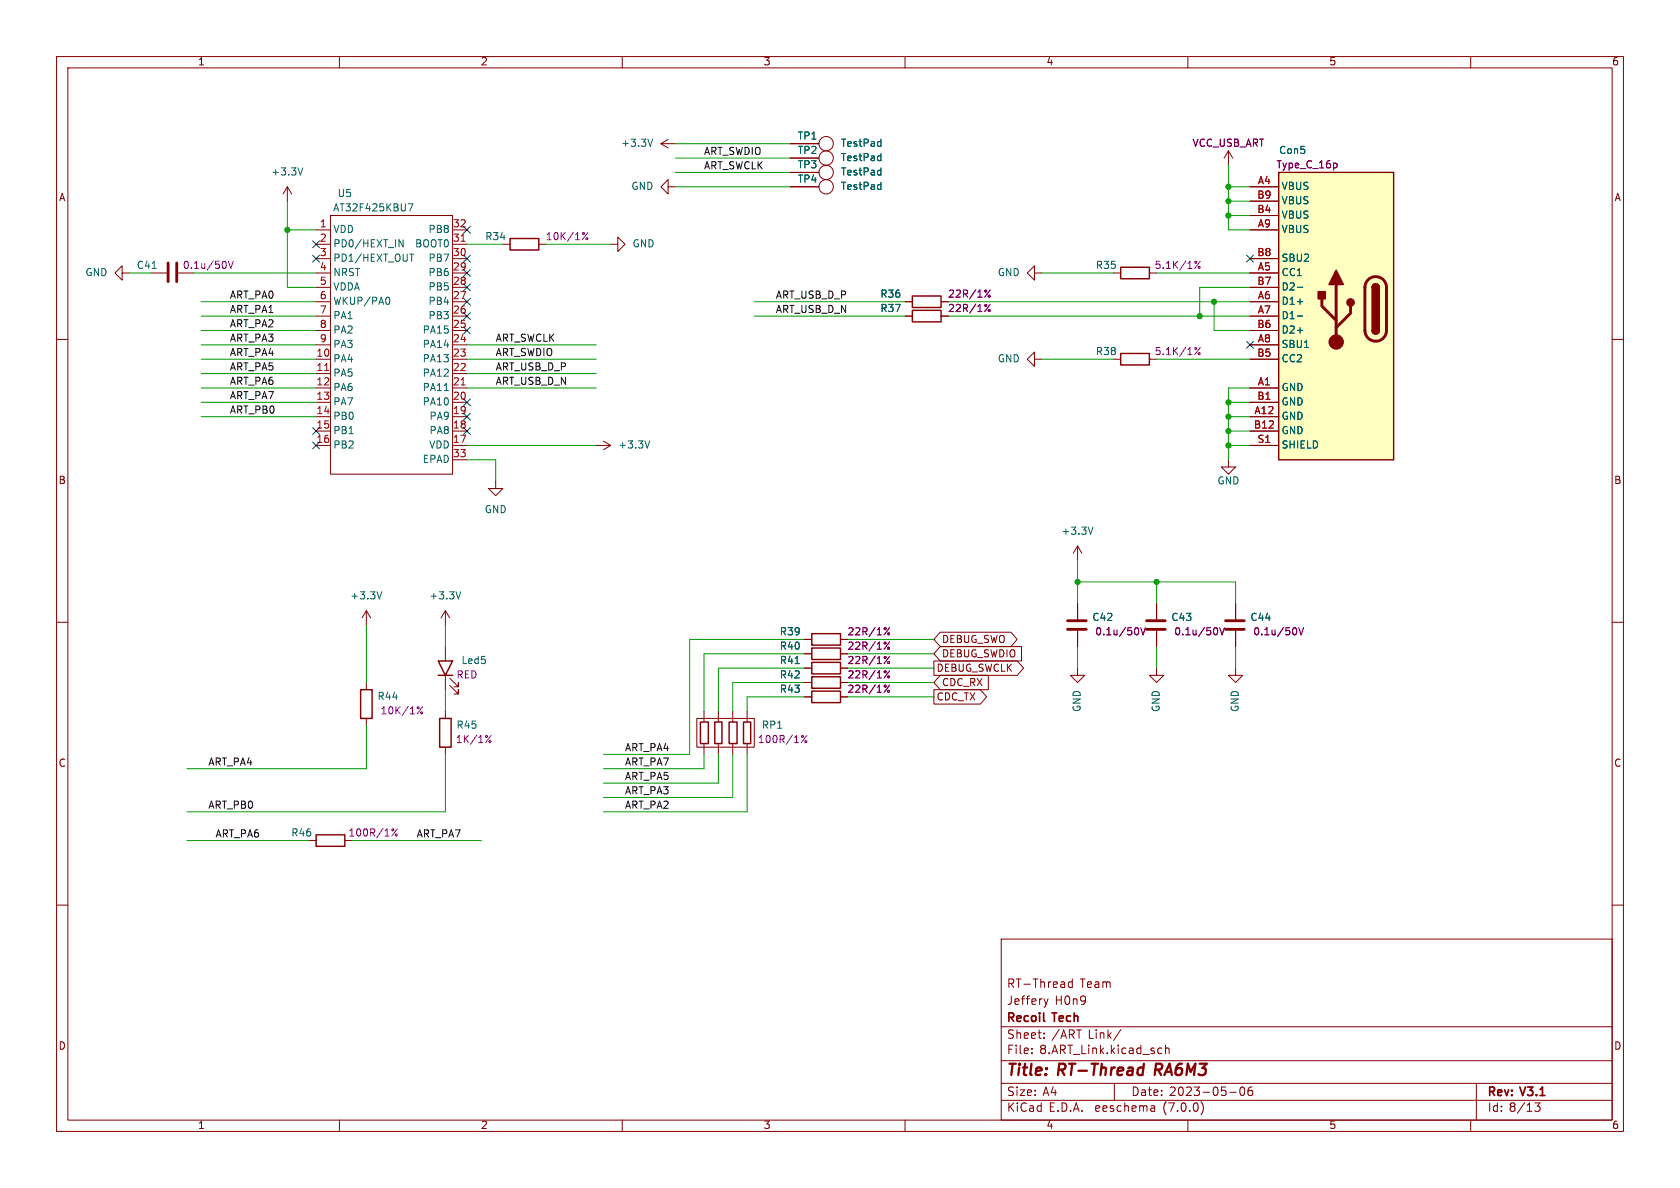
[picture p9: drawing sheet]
<svg xmlns="http://www.w3.org/2000/svg" width="297mm" height="210mm" viewBox="0 0 297 210" stroke-linecap="round" stroke-linejoin="round" font-family="sans-serif">
<defs><g id="words">
<g font-size="2.8" fill="#840000">
<text x="178" y="190.8">Title:</text>
<text x="187.1" y="190.8">RT-Thread</text>
<text x="204.8" y="190.8">RA6M3</text>
</g>
<g font-size="2.1" fill="#840000">
<text x="178" y="177.9">Jeffery</text>
<text x="178" y="174.9">RT-Thread</text>
<text x="186.5" y="177.9">H0n9</text>
<text x="190.9" y="174.9">Team</text>
<text x="178" y="183.9">Sheet:</text>
<text x="178" y="181.1">Recoil</text>
<text x="185.9" y="183.9">/ART</text>
<text x="186.3" y="181.1">Tech</text>
<text x="192.4" y="183.9">Link/</text>
<text x="178" y="186.6">File:</text>
<text x="183.8" y="186.6">8.ART_Link.kicad_sch</text>
<text x="178" y="196.8">KiCad</text>
<text x="178" y="194">Size:</text>
<text x="184.3" y="194">A4</text>
<text x="185.4" y="196.8">E.D.A.</text>
<text x="193.7" y="196.8">eeschema</text>
<text x="200" y="194">Date:</text>
<text x="205.7" y="196.8">(7.0.0)</text>
<text x="206.7" y="194">2023-05-06</text>
<text x="263" y="194.2">Rev:</text>
<text x="263" y="196.8">Id: 8/13</text>
<text x="269" y="194.2">V3.1</text>
</g>
<g font-size="1.8" fill="#840000">
<text x="35" y="11.8">1</text>
<text x="85" y="11.8">2</text>
<text x="135" y="11.8">3</text>
<text x="185" y="11.8">4</text>
<text x="235" y="11.8">5</text>
<text x="285" y="11.8">6</text>
<text x="10.4" y="35.8">A</text>
<text x="285.4" y="35.8">A</text>
<text x="10.3" y="85.8">B</text>
<text x="285.3" y="85.8">B</text>
<text x="166.5" y="113.9">DEBUG_SWO</text>
<text x="165.6" y="119">DEBUG_SWCLK</text>
<text x="166.5" y="116.5">DEBUG_SWDIO</text>
<text x="165.6" y="124.1">CDC_TX</text>
<text x="166.5" y="121.6">CDC_RX</text>
<text x="10.3" y="135.8">C</text>
<text x="285.3" y="135.8">C</text>
<text x="10.3" y="185.8">D</text>
<text x="285.3" y="185.8">D</text>
<text x="35" y="199.8">1</text>
<text x="85" y="199.8">2</text>
<text x="135" y="199.8">3</text>
<text x="185" y="199.8">4</text>
<text x="235" y="199.8">5</text>
<text x="285" y="199.8">6</text>
</g>
<g font-size="1.8" fill="#006464">
<text x="109.8" y="26.2">+3.3V</text>
<text x="141" y="27.5">TP2</text>
<text x="141" y="25">TP1</text>
<text x="148.6" y="28.8">TestPad</text>
<text x="148.6" y="26.2">TestPad</text>
<text x="226.1" y="27.5">Con5</text>
<text x="47.9" y="31.3">+3.3V</text>
<text x="59.6" y="35.1">U5</text>
<text x="111.6" y="33.8">GND</text>
<text x="141" y="32.6">TP4</text>
<text x="141" y="30">TP3</text>
<text x="148.6" y="33.8">TestPad</text>
<text x="148.6" y="31.3">TestPad</text>
<text x="226.6" y="33.8">VBUS</text>
<text x="58.8" y="37.7">AT32F425KBU7</text>
<text x="58.9" y="41.5">VDD</text>
<text x="75.6" y="41.5">PB8</text>
<text x="226.6" y="41.5">VBUS</text>
<text x="226.6" y="38.9">VBUS</text>
<text x="226.6" y="36.4">VBUS</text>
<text x="24.1" y="47.8">C41</text>
<text x="58.9" y="44">PD0/HEXT_IN</text>
<text x="58.9" y="46.5">PD1/HEXT_OUT</text>
<text x="73.3" y="44">BOOT0</text>
<text x="75.6" y="46.5">PB7</text>
<text x="85.7" y="42.7">R34</text>
<text x="111.8" y="44">GND</text>
<text x="193.7" y="47.8">R35</text>
<text x="226.6" y="46.5">SBU2</text>
<text x="15" y="49.1">GND</text>
<text x="58.9" y="49.1">NRST</text>
<text x="58.9" y="51.6">VDDA</text>
<text x="75.6" y="51.6">PB5</text>
<text x="75.6" y="49.1">PB6</text>
<text x="155.6" y="52.9">R36</text>
<text x="176.3" y="49.1">GND</text>
<text x="226.6" y="49.1">CC1</text>
<text x="226.6" y="51.6">D2-</text>
<text x="58.9" y="54.2">WKUP/PA0</text>
<text x="58.9" y="56.7">PA1</text>
<text x="58.9" y="59.2">PA2</text>
<text x="74.6" y="59.2">PA15</text>
<text x="75.6" y="56.7">PB3</text>
<text x="75.6" y="54.2">PB4</text>
<text x="155.6" y="55.4">R37</text>
<text x="226.6" y="54.2">D1+</text>
<text x="226.6" y="56.7">D1-</text>
<text x="226.6" y="59.2">D2+</text>
<text x="58.9" y="64.3">PA4</text>
<text x="58.9" y="61.8">PA3</text>
<text x="74.6" y="64.3">PA13</text>
<text x="74.6" y="61.8">PA14</text>
<text x="176.3" y="64.3">GND</text>
<text x="193.7" y="63.1">R38</text>
<text x="226.6" y="61.8">SBU1</text>
<text x="226.6" y="64.3">CC2</text>
<text x="58.9" y="66.9">PA5</text>
<text x="58.9" y="69.4">PA6</text>
<text x="58.9" y="71.9">PA7</text>
<text x="74.6" y="71.9">PA10</text>
<text x="74.6" y="69.4">PA11</text>
<text x="74.6" y="66.9">PA12</text>
<text x="226.6" y="69.4">GND</text>
<text x="226.6" y="71.9">GND</text>
<text x="58.9" y="74.5">PB0</text>
<text x="58.9" y="77">PB1</text>
<text x="75.8" y="77">PA8</text>
<text x="75.8" y="74.5">PA9</text>
<text x="226.6" y="74.5">GND</text>
<text x="226.6" y="77">GND</text>
<text x="58.9" y="79.6">PB2</text>
<text x="74.6" y="82.1">EPAD</text>
<text x="75.7" y="79.6">VDD</text>
<text x="109.2" y="79.6">+3.3V</text>
<text x="226.6" y="79.6">SHIELD</text>
<text x="215.2" y="85.9">GND</text>
<text x="85.6" y="91">GND</text>
<text x="187.6" y="94.8">+3.3V</text>
<text x="61.9" y="106.2">+3.3V</text>
<text x="75.8" y="106.2">+3.3V</text>
<text x="137.8" y="112.6">R39</text>
<text x="193" y="110">C42</text>
<text x="207" y="110">C43</text>
<text x="221" y="110">C44</text>
<text x="81.5" y="117.7">Led5</text>
<text x="137.8" y="115.1">R40</text>
<text x="137.8" y="117.7">R41</text>
<text x="66.7" y="124">R44</text>
<text x="137.8" y="120.2">R42</text>
<text x="137.8" y="122.7">R43</text>
<text x="191.3" y="125.9" transform="rotate(-90 191.3 125.9)">GND</text>
<text x="205.3" y="125.9" transform="rotate(-90 205.3 125.9)">GND</text>
<text x="219.3" y="125.9" transform="rotate(-90 219.3 125.9)">GND</text>
<text x="80.6" y="129.1">R45</text>
<text x="134.6" y="129.1">RP1</text>
<text x="51.4" y="148.1">R46</text>
</g>
<g font-size="1.8" fill="#0f0f0f">
<text x="124.5" y="27.6">ART_SWDIO</text>
<text x="124.5" y="30.1">ART_SWCLK</text>
<text x="40.6" y="53">ART_PA0</text>
<text x="137.2" y="53">ART_USB_D_P</text>
<text x="40.6" y="58.1">ART_PA2</text>
<text x="40.6" y="55.5">ART_PA1</text>
<text x="137.2" y="55.5">ART_USB_D_N</text>
<text x="40.6" y="63.2">ART_PA4</text>
<text x="40.6" y="65.7">ART_PA5</text>
<text x="40.6" y="60.6">ART_PA3</text>
<text x="87.6" y="63.2">ART_SWDIO</text>
<text x="87.6" y="60.6">ART_SWCLK</text>
<text x="87.6" y="65.7">ART_USB_D_P</text>
<text x="40.6" y="70.8">ART_PA7</text>
<text x="40.6" y="68.2">ART_PA6</text>
<text x="87.6" y="68.2">ART_USB_D_N</text>
<text x="40.6" y="73.3">ART_PB0</text>
<text x="36.8" y="135.5">ART_PA4</text>
<text x="110.5" y="133">ART_PA4</text>
<text x="110.5" y="135.5">ART_PA7</text>
<text x="36.8" y="143.2">ART_PB0</text>
<text x="110.5" y="138.1">ART_PA5</text>
<text x="110.5" y="140.6">ART_PA3</text>
<text x="110.5" y="143.2">ART_PA2</text>
<text x="38.1" y="148.2">ART_PA6</text>
<text x="73.7" y="148.2">ART_PA7</text>
</g>
<g font-size="1.8" fill="#840084">
<text x="210.8" y="26.2">VCC_USB_ART</text>
<text x="225.6" y="30">Type_C_16p</text>
<text x="32.3" y="47.8">0.1u/50V</text>
<text x="96.4" y="42.7">10K/1%</text>
<text x="204.1" y="47.8">5.1K/1%</text>
<text x="167.5" y="52.9">22R/1%</text>
<text x="167.5" y="55.4">22R/1%</text>
<text x="204.1" y="63.1">5.1K/1%</text>
<text x="149.8" y="112.6">22R/1%</text>
<text x="193.6" y="112.6">0.1u/50V</text>
<text x="207.5" y="112.6">0.1u/50V</text>
<text x="221.5" y="112.6">0.1u/50V</text>
<text x="149.8" y="115.1">22R/1%</text>
<text x="149.8" y="117.7">22R/1%</text>
<text x="80.6" y="120.2">RED</text>
<text x="149.8" y="120.2">22R/1%</text>
<text x="149.8" y="122.7">22R/1%</text>
<text x="67.2" y="126.6">10K/1%</text>
<text x="80.5" y="131.6">1K/1%</text>
<text x="133.9" y="131.6">100R/1%</text>
<text x="61.5" y="148.1">100R/1%</text>
</g>
<g font-size="1.8" fill="#a90000">
<text x="222.2" y="35.3">B9</text>
<text x="222.3" y="32.8">A4</text>
<text x="56.5" y="40.4">1</text>
<text x="80" y="40.4">32</text>
<text x="222.2" y="37.8">B4</text>
<text x="222.3" y="40.4">A9</text>
<text x="56.5" y="42.9">2</text>
<text x="56.5" y="45.5">3</text>
<text x="80" y="45.5">30</text>
<text x="80" y="42.9">31</text>
<text x="222.2" y="45.5">B8</text>
<text x="56.5" y="48">4</text>
<text x="56.5" y="50.5">5</text>
<text x="56.5" y="53.1">6</text>
<text x="80" y="53.1">27</text>
<text x="80" y="50.5">28</text>
<text x="80" y="48">29</text>
<text x="222.2" y="50.5">B7</text>
<text x="222.3" y="48">A5</text>
<text x="222.3" y="53.1">A6</text>
<text x="56.5" y="55.6">7</text>
<text x="56.5" y="58.2">8</text>
<text x="80" y="58.2">25</text>
<text x="80" y="55.6">26</text>
<text x="222.2" y="58.2">B6</text>
<text x="222.3" y="55.6">A7</text>
<text x="55.9" y="63.2">10</text>
<text x="55.9" y="65.8">11</text>
<text x="56.5" y="60.7">9</text>
<text x="80" y="65.8">22</text>
<text x="80" y="63.2">23</text>
<text x="80" y="60.7">24</text>
<text x="222.2" y="63.2">B5</text>
<text x="222.3" y="60.7">A8</text>
<text x="55.9" y="68.3">12</text>
<text x="55.9" y="70.9">13</text>
<text x="80" y="70.9">20</text>
<text x="80" y="68.3">21</text>
<text x="222.2" y="70.9">B1</text>
<text x="222.3" y="68.3">A1</text>
<text x="55.9" y="73.4">14</text>
<text x="55.9" y="75.9">15</text>
<text x="80" y="75.9">18</text>
<text x="80" y="73.4">19</text>
<text x="221.6" y="75.9">B12</text>
<text x="221.7" y="73.4">A12</text>
<text x="55.9" y="78.5">16</text>
<text x="80" y="78.5">17</text>
<text x="80" y="81">33</text>
<text x="222.2" y="78.5">S1</text>
</g>
</g></defs>
<g fill="none" stroke="#840000" stroke-width=".18">
<path d="M10 10h277v190h-277zM12 12h273v186h-273zM60 10v2M110 10v2M160 10v2M210 10v2M260 10v2M50.8 33l-.8 1.3M50.8 33v2.6M50.8 33l.8 1.3M58.4 38.1h21.6v45.7h-21.6zM116.8 25.4h2.6"/>
<path d="M116.8 25.4l1.3 .8M118.1 33v-1.2l-1.3 1.2 1.3 1.3v-1.3h1.3M118.1 24.6l-1.3 .8M139.7 33h5.1M139.7 30.5h5.1M139.7 27.9h5.1M139.7 25.4h5.1M217.2 26.7l-.8 1.2M217.2 26.7v2.5M217.2 26.7l.7 1.2M221 33h5.1M221 38.1h5.1"/>
<path d="M221 35.6h5.1M10 60h2M21.6 48.3v-1.3l-1.3 1.3 1.3 1.2v-1.2h1.3M26.7 48.3h2.8M31.5 48.3h2.8M55.9 40.6h2.5M55.9 43.2h2.5M55.9 58.4h2.5M55.9 55.9h2.5M55.9 53.3h2.5M55.9 50.8h2.5M55.9 48.3h2.5"/>
<path d="M55.9 45.7h2.5M80 40.6h2.5M80 43.2h2.5M80 58.4h2.5M80 55.9h2.5M80 53.3h2.5M80 50.8h2.5M80 48.3h2.5M80 45.7h2.5M88.9 43.2h1.3M95.2 43.2h1.3M107.9 43.2h1.3v-1.3l1.3 1.3-1.3 1.3v-1.3"/>
<path d="M160 55.9h1.3M160 53.3h1.3M166.4 55.9h1.2M166.4 53.3h1.2M182.9 48.3v-1.3l-1.3 1.3 1.3 1.2v-1.2h1.2M196.8 48.3h1.3M203.2 48.3h1.3M221 40.6h5.1M221 58.4h5.1M221 55.9h5.1M221 53.3h5.1M221 50.8h5.1"/>
<path d="M221 48.3h5.1M221 45.7h5.1M285 60h2M55.9 63.5h2.5M55.9 66h2.5M55.9 68.6h2.5M55.9 71.1h2.5M55.9 73.7h2.5M55.9 76.2h2.5M55.9 78.7h2.5M55.9 61h2.5M80 63.5h2.5"/>
<path d="M80 66h2.5M80 68.6h2.5M80 71.1h2.5M80 73.7h2.5M80 76.2h2.5M80 78.7h2.5M80 61h2.5M105.4 78.7h2.5M106.7 78l1.2 .7M107.9 78.7l-1.2 .8M182.9 63.5v-1.3l-1.3 1.3 1.3 1.3v-1.3h1.2M196.8 63.5h1.3"/>
<path d="M203.2 63.5h1.3M221 63.5h5.1M221 68.6h5.1M221 71.1h5.1M221 73.7h5.1M221 76.2h5.1M221 78.7h5.1M221 61h5.1M80 81.3h2.5M87.6 85.1v1.3h1.3l-1.3 1.2-1.2-1.2h1.2M190.5 96.5l-.8 1.3M190.5 96.5v2.6"/>
<path d="M190.5 96.5l.8 1.3M217.2 81.3v1.3h1.2l-1.2 1.2-1.3-1.2h1.3M10 110h2M64.8 108l-.8 1.2M64.8 108v2.5M64.8 108l.7 1.2M78.7 108l-.7 1.2M78.7 108v2.5M78.7 114.3v2.5M78.7 119.4v2.5M78.7 108l.8 1.2M79.5 119.9l1.5 1.5v-.7v.7h-.7"/>
<path d="M142.2 115.6h1.3M142.2 118.1h1.3M142.2 113h1.3M148.6 115.6h1.3M148.6 118.1h1.3M148.6 113h1.3M165.1 116.8h14.7l1.2 1.3-1.2 1.3h-14.7zM166.2 119.4h8.5v2.5h-8.5l-1.1-1.2zM166.2 114.3h14.4v2.5h-14.4l-1.1-1.2zM166.2 111.8h12.5l1.1 1.2-1.1 1.3h-12.5l-1.1-1.3zM190.5 118.1v1.3h1.3l-1.3 1.3-1.3-1.3h1.3M190.5 106.7v2.8"/>
<path d="M190.5 111.5v2.8M204.5 118.1v1.3h1.2l-1.2 1.3-1.3-1.3h1.3M204.5 106.7v2.8M204.5 111.5v2.8M218.4 118.1v1.3h1.3l-1.3 1.3-1.2-1.3h1.2M218.4 106.7v2.8M218.4 111.5v2.8M285 110h2M64.8 120.7v1.2M64.8 127v1.3M78.7 125.7v1.3M78.7 132.1v1.3"/>
<path d="M79.5 121.2l1.5 1.5v-.8v.8h-.7M123.2 127h10.1v5.1h-10.1zM124.5 125.7v1.9M124.5 131.4v2M127 125.7v1.9M127 131.4v2M129.5 125.7v1.9M129.5 131.4v2M132.1 125.7v1.9M132.1 131.4v2M142.2 120.7h1.3M142.2 123.2h1.3"/>
<path d="M148.6 120.7h1.3M148.6 123.2h1.3M165.1 121.9h8.2l1.1 1.3-1.1 1.3h-8.2zM10 160h2M54.6 148.6h1.3M61 148.6h1.2M285 160h2M177 166h108v32h-108zM185.3 176.6l-.4 1M189.6 173.1v1.5M189.6 173.6h-.5l-.2 .2v.5l.1 .2h.6M60 198v2"/>
<path d="M110 198v2M160 198v2M177 194.5h108M177 191.5h108M177 187.5h108M177 181.5h108M182.4 186.1v.2M182.4 185.3v.2M184.6 183.4v.2M184.6 182.6v.2M197 191.5v3M198.2 182l-1.3 1.9"/>
<path d="M203.9 195.5l.2 .2v.8M204.1 196.4l-.5 .1M204.1 195.8l-.5 .1M205 185.3h.4M205.4 186.2l-.4 .1M206 185.4l.3-.1h.3l.1 1M206 184.8v1.5M210 198v2M212.4 194.8a1.74 1.74 0 0 1-.1 2.2M217.4 193.1h1.1M219.4 192.2h.1a.81 .81 0 0 1 .6 .6 .81 .81 0 0 1-.3 .8l-.1 .1a.81 .81 0 0 1-.6-.7 .81 .81 0 0 1 .3-.8zM221.3 192.2a.59 .59 0 0 0-.7 .6v.6l.2 .2 .4 .1 .2-.2 .1-.5-.2-.2-.4-.1-.3 .3"/>
<path d="M260 198v2M261 191.5v6.5M272.3 195l-.5 .5 .4 .2v.6l-.2 .2-.6-.1"/>
<circle cx="146" cy="27.9" r="1.27"/>
<circle cx="146" cy="30.5" r="1.27"/>
<circle cx="146" cy="33" r="1.27"/>
<circle cx="146" cy="25.4" r="1.27"/>
</g>
<path d="M81.5 42.6h.7M57.4 65.5h.7M81.5 68h.7" fill="none" stroke="#a90000" stroke-width=".18"/>
<g fill="none" stroke="#006464" stroke-width=".18">
<path d="M53.5 29.7l-.4 1.2M72.1 36h.9l-.5 1.3M115.4 24.6l-.4 1.3M155.6 32.6l.1 .1M155.6 30.1l.1 .1M155.6 27.6h.1M155.6 25l.1 .1M155.7 24.6v1.3M155.7 27.1v1.3M155.7 29.7v1.2M155.7 32.2v1.3M155.7 33.4l-.1 .1"/>
<path d="M155.7 30.9h-.1M155.7 28.3l-.1 .1M155.7 25.8l-.1 .1M68.6 52.5a.79 .79 0 0 1 0 1.3M70.5 42.4l.8 1.2v-1.2M72.4 44.9h.7M229.3 55.9h1M229.3 50.8h1M78.5 69h.8M114.9 77.9l-.5 1.3M193.2 93.2l-.4 1.2M67.5 104.6l-.4 1.3"/>
<path d="M81.5 104.6l-.5 1.3"/>
</g>
<g fill="none" stroke="#840000" stroke-width=".25">
<path d="M226.1 30.5h20.3v50.8h-20.3zM90.2 42.2h5v2h-5zM161.3 52.3h5.1v2.1h-5.1zM161.3 54.9h5.1v2h-5.1zM198.1 47.2h5.1v2.1h-5.1zM242.6 58.4a.64 .64 0 0 0 .6 .7 .64 .64 0 0 0 .6-.7M242.6 50.8a.64 .64 0 0 1 .6-.6 .64 .64 0 0 1 .6 .6M198.1 62.5h5.1v2h-5.1zM77.5 116.8h2.5l-1.3 2.6zM77.5 119.4h2.5M143.5 114.6h5.1v2h-5.1zM143.5 117.1h5.1v2h-5.1z"/>
<path d="M143.5 112h5.1v2h-5.1zM143.5 119.6h5.1v2.1h-5.1zM63.8 121.9h2v5.1h-2zM77.7 127h2.1v5.1h-2.1zM123.8 127.6h1.4v3.8h-1.4zM126.4 127.6h1.2v3.8h-1.2zM128.9 127.6h1.4v3.8h-1.4zM131.4 127.6h1.3v3.8h-1.3zM143.5 122.2h5.1v2h-5.1zM55.9 147.6h5.1v2h-5.1z"/>
</g>
<g fill="none" stroke="#840084" stroke-width=".18">
<path d="M236.3 28.9l.1 .2-.1 .5M39.9 46.3l.1 .4-.1 .6M40.4 46.2l.4 1.3 .4-1.3M103.1 41.1l.2 .2-.2 .2M103.9 41.1l-.9 1.3M174.4 51.3v.3M174.4 53.9v.2M175 51.3l-.9 1.2M175 53.8l-.9 1.3M211.3 46.2h.1l.2 .2-.2 .1h-.1M212.2 46.2l-1 1.3M211.3 61.5l.1-.1 .2 .2-.2 .2-.1-.1"/>
<path d="M212.2 61.4l-1 1.3M156.6 113.6v.2M156.6 116.1v.2M156.6 111v.3M156.6 118.6v.3M157.3 113.5l-1 1.3M157.3 116l-1 1.3M157.3 111l-1 1.2M157.3 118.6l-1 1.2M201.2 111.1l.1 .3-.1 .7M201.7 111l.4 1.2 .4-1.2M215.1 111.1l.2 .3-.2 .7"/>
<path d="M215.6 111l.5 1.2 .4-1.2M229.1 111.1l.1 .3-.1 .7M229.6 111l.4 1.2 .4-1.2M73.9 124.9l.2 .2-.2 .2M74.7 124.9l-.9 1.3M86.8 130l-1 1.3M141.7 130.1l.1-.1 .2 .2-.2 .2-.1-.1M142.6 130l-.9 1.3M156.6 121.2v.2M157.3 121.1l-1 1.3M69.3 146.6l.2-.1 .1 .2-.1 .2-.2-.1M70.2 146.5l-.9 1.3"/>
<circle cx="103.8" cy="42.2" r=".18"/>
<circle cx="174.9" cy="52.4" r=".18"/>
<circle cx="174.9" cy="54.9" r=".18"/>
<circle cx="212" cy="47.3" r=".18"/>
<circle cx="212" cy="62.5" r=".18"/>
<circle cx="157.1" cy="112" r=".18"/>
<circle cx="157.1" cy="114.6" r=".18"/>
<circle cx="157.1" cy="117.1" r=".18"/>
<circle cx="157.1" cy="119.7" r=".18"/>
<circle cx="74.5" cy="126" r=".18"/>
<circle cx="86.6" cy="131.1" r=".18"/>
<circle cx="142.5" cy="131.1" r=".18"/>
<circle cx="157.1" cy="122.2" r=".18"/>
<circle cx="70.1" cy="147.6" r=".18"/>
</g>
<path d="M29.7 46.5v3.3M31.2 46.5v3.3M188.7 109.7h3.3M188.7 111.3h3.3M202.7 109.7h3.3M202.7 111.3h3.3M216.7 109.7h3.3M216.7 111.3h3.3" fill="none" stroke="#840000" stroke-width=".5"/>
<path d="M226.1 30.5h20.3v50.8h-20.3z" fill="#ffffc2" stroke="#ffffc2" stroke-width=".18"/>
<path d="M233.7 52.8v1.3l2.5 2.5M236.2 50.3v10.2M238.8 54.1v1.3l-2.6 2.5M241.9 49.5a1.9 1.9 0 0 1 2-.5 1.9 1.9 0 0 1 1.2 1.8v7.6a1.91 1.91 0 0 1-1.9 1.9 1.91 1.91 0 0 1-1.9-1.9v-7.8l.2-.6z" fill="none" stroke="#840000" stroke-width=".51"/>
<g fill="#840000" stroke="#840000" stroke-width=".25">
<path d="M242.6 58.4h1.2a.64 .64 0 0 1-.6 .7 .64 .64 0 0 1-.6-.7z"/>
<path d="M242.6 50.8h1.2v7.6h-1.2z"/>
<path d="M242.8 50.4a.64 .64 0 0 1 .6-.2 .64 .64 0 0 1 .4 .6h-1.2z"/>
<path d="M236.2 47.8l1.3 2.5h-2.6z"/>
<path d="M233 51.6h1.3v1.2h-1.3z"/>
<circle cx="238.8" cy="53.5" r=".63"/>
</g>
<circle cx="236.2" cy="60.5" r="1.27" fill="#840000" stroke="#840000" stroke-width=".18"/>
<g fill="none" stroke="#009600" stroke-width=".18">
<path d="M50.8 35.6v15.2h5.1M119.4 33h20.3M119.4 25.4h20.3M119.4 27.9h20.3M119.4 30.5h20.3M217.2 29.2v11.4h3.8M217.2 33h3.8M217.2 38.1h3.8M217.2 35.6h3.8M22.9 48.3h3.8M34.3 48.3h21.6M35.6 53.3h20.3"/>
<path d="M35.6 55.9h20.3M35.6 58.4h20.3M50.8 40.6h5.1M82.5 43.2h6.4M96.5 43.2h11.4M133.3 53.3h26.7M133.3 55.9h26.7M167.6 53.3h53.4M167.6 55.9h53.4M184.1 48.3h12.7M204.5 48.3h16.5M214.6 53.3v5.1h6.4"/>
<path d="M221 50.8h-8.9v5.1M35.6 71.1h20.3M35.6 73.7h20.3M35.6 68.6h20.3M35.6 63.5h20.3M35.6 66h20.3M35.6 61h20.3M82.5 78.7h22.9M82.5 68.6h22.9M82.5 63.5h22.9M82.5 66h22.9M82.5 61h22.9"/>
<path d="M184.1 63.5h12.7M204.5 63.5h16.5M217.2 76.2h3.8M217.2 78.7h3.8M217.2 71.1h3.8M217.2 73.7h3.8M221 68.6h-3.8v12.7M82.5 81.3h5.1v3.8M190.5 99.1v7.6M64.8 110.5v10.2M78.7 110.5v3.8M142.2 115.6h-17.7v10.1"/>
<path d="M142.2 113h-20.3v20.4h-15.2M142.2 118.1h-15.2v7.6M149.9 115.6h15.2M149.9 113h15.2M149.9 118.1h15.2M190.5 114.3v3.8M190.5 102.9h27.9v3.8M204.5 102.9v3.8M204.5 114.3v3.8M218.4 114.3v3.8M64.8 128.3v7.6h-31.8M78.7 133.4v10.1h-45.7"/>
<path d="M78.7 121.9v3.8M124.5 133.4v2.5h-17.8M127 133.4v5h-20.3M129.5 133.4v7.6h-22.8M132.1 133.4v10.1h-25.4M142.2 120.7h-12.7v5M142.2 123.2h-10.1v2.5M149.9 120.7h15.2M149.9 123.2h15.2M33 148.6h21.6M62.2 148.6h22.9"/>
</g>
<g fill="none" stroke="#000084" stroke-width=".18">
<path d="M55.3 45.1l1.2 1.2M55.3 42.6l1.2 1.2M56.5 45.1l-1.2 1.2M56.5 42.6l-1.2 1.2M81.9 45.1l1.3 1.2M81.9 57.8l1.3 1.2M81.9 50.2l1.3 1.2M81.9 40l1.3 1.2M81.9 47.7l1.3 1.2M81.9 55.3l1.3 1.2M81.9 52.7l1.3 1.2M83.2 45.1l-1.3 1.2"/>
<path d="M83.2 57.8l-1.3 1.2M83.2 50.2l-1.3 1.2M83.2 40l-1.3 1.2M83.2 47.7l-1.3 1.2M83.2 55.3l-1.3 1.2M83.2 52.7l-1.3 1.2M220.4 45.1l1.2 1.2M221.6 45.1l-1.2 1.2M55.3 78.1l1.2 1.2M55.3 75.6l1.2 1.2M56.5 78.1l-1.2 1.2M56.5 75.6l-1.2 1.2"/>
<path d="M81.9 70.5l1.3 1.2M81.9 75.6l1.3 1.2M81.9 73.1l1.3 1.2M83.2 70.5l-1.3 1.2M83.2 75.6l-1.3 1.2M83.2 73.1l-1.3 1.2M220.4 60.4l1.2 1.2M221.6 60.4l-1.2 1.2"/>
</g>
<g fill="#009600" stroke="#009600" stroke-width=".18">
<circle cx="204.5" cy="102.9" r=".46"/>
<circle cx="217.2" cy="71.1" r=".46"/>
<circle cx="190.5" cy="102.9" r=".46"/>
<circle cx="217.2" cy="76.2" r=".46"/>
<circle cx="217.2" cy="73.7" r=".46"/>
<circle cx="217.2" cy="78.7" r=".46"/>
<circle cx="214.6" cy="53.3" r=".46"/>
<circle cx="212.1" cy="55.9" r=".46"/>
<circle cx="217.2" cy="38.1" r=".46"/>
<circle cx="217.2" cy="35.6" r=".46"/>
<circle cx="217.2" cy="33" r=".46"/>
<circle cx="50.8" cy="40.6" r=".46"/>
</g>
<use href="#words"/>
</svg>
